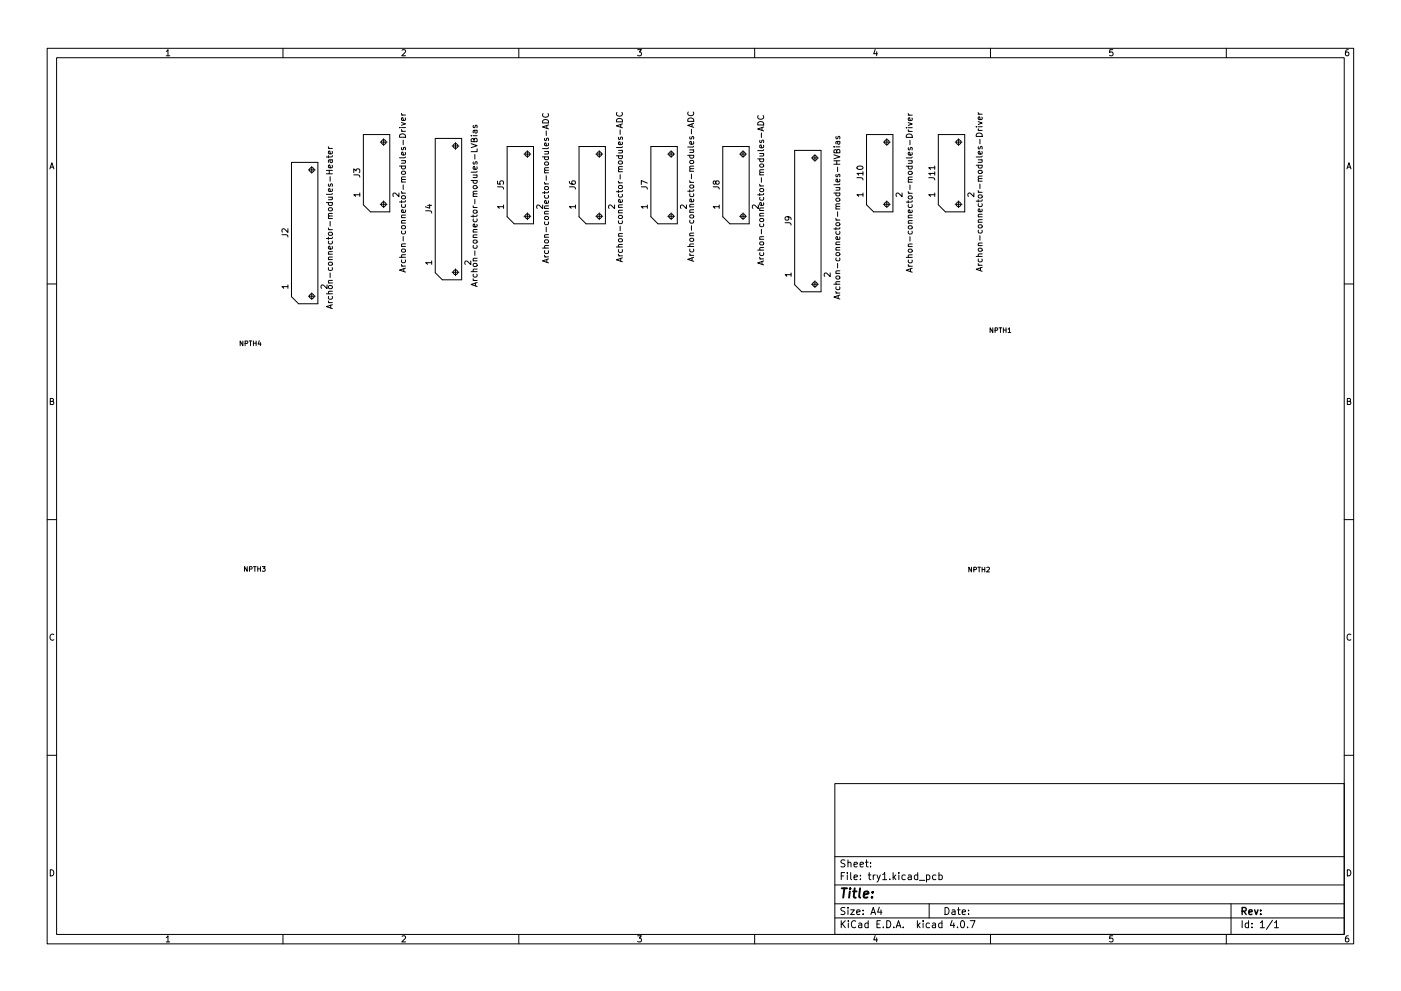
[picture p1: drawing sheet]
<svg xmlns="http://www.w3.org/2000/svg" width="297mm" height="210mm" viewBox="0 0 297 210" stroke-linecap="round" stroke-linejoin="round" font-family="sans-serif">
<g fill="none" stroke="#000" stroke-width=".21">
<path d="M10 10.2h277v190.1h-277zM12 12.2h273v186.1h-273zM35.2 10.9l.4-.4v1.3M35.2 11.8h.8M60 10.2v2M85.2 10.7l.5-.2 .3 .4-.8 .9h.8M110 10.2v2M135.2 10.5h.8l-.4 .5 .3 .2v.5l-.2 .1-.5-.1M160 10.2v2M185.6 10.5l-.4 .9h.9M185.9 11v.8M210 10.2v2"/>
<path d="M235.9 10.5h-.6l-.1 .7 .7-.1v.6l-.2 .1-.5-.1M260 10.2v2M285.9 10.5l-.4 .1-.2 .2-.1 .8 .3 .2 .4-.1v-.6l-.4-.1-.3 .3M10.6 35.8l.4-1.3 .4 1.3M10.7 35.5h.6M61.8 34.4h5.6v30h-4.1l-1.5-1.5zM65.4 36h1.4M66.1 35.3v1.5M69.2 36.9h1.3M69.2 36.1h1.3M69.6 31.1l.3 .4M69.6 33v.5"/>
<path d="M69.6 31.5h.9M69.7 39.1l-.1 .3 .2 .1h.2l.1-.4h.3v.4M69.8 36.1v.8M69.9 33.9l.3 .6 .3-.2-.1-.4M70 37.5v.9M70.4 35.1l.1 .3-.2 .2-.6-.1v-.4l.2-.1 .2 .6M70.4 32.1l.1 .4-.2 .1h-.6v-.5l.2-.1 .2 .6M70.5 33.9l-.8 .1v.5M70.5 33l-.2 .3h-1.1M75 37.1l1.1 .1 .2 .4M75 36.6v-.8l.5 .5 .1-.4h.6l.1 .2-.1 .5M77 28.5h5.6v16.4h-4.1l-1.5-1.5z"/>
<path d="M80.6 30.1h1.5M81.3 29.4v1.5M84.7 27.1h.1M84.7 35.2h1.3M84.9 28.5a.66 .66 0 0 1 .7-.1 .66 .66 0 0 1 .4 .7h-1.3zM85.1 27.5l.3 .4M85.1 26l.9 .3-.9 .3M85.1 24l.3 .4M85.1 38.6h.9M85.1 27.9h.9M85.1 27.1h.9M85.1 34.1h.9"/>
<path d="M85.1 24.4h.9M85.2 36.4l.5-.1 .3 .4-.3 .3h-.3l-.3-.3zM85.2 35.2l-.1 .4 .3 .2 .5-.1v-.5M85.2 31.3l-.1 .3 .2 .2 .2-.1 .1-.4h.3v.5M85.5 29.7v1M85.5 39.2v1M85.8 34.1l.1 .5h-.8M85.9 32.3l.1 .4-.2 .2-.6-.1v-.5h.2l.1 .6M85.9 25l.1 .4-.2 .2-.6-.1v-.5h.2l.1 .6M86 38.1h-.8v.5M86 37.5l-.8 .1-.1 .3 .2 .2M86 33.3l-.2 .2h-1.1"/>
<path d="M92.3 29.4h5.6v30h-4.1l-1.5-1.5zM95.9 31h1.4M96.6 30.2v1.5M99.9 30.5l1.3 .4-1.3 .4M99.9 28.8h.1M99.9 38.3h1.3M100.3 37.1h.9M100.3 28.8h.9M100.4 38.3l-.1 .3 .3 .3 .5-.1v-.5M100.4 34.4l-.1 .3 .2 .1h.2l.1-.4h.3v.4M100.4 26.6l-.1 .3 .2 .2 .2-.1 .1-.4h.3v.5M100.4 39.4h.6l.1 .5-.7 .1-.1-.2z"/>
<path d="M100.5 29.6l.2-.3 .5 .3v.5h-1.3l.1-.6h.4l.1 .6M100.6 27.6l.3 .6 .3-.1-.1-.5M100.7 32.8v.9M101 37.1l.1 .5-.8 .1M101.1 35.4l.1 .3-.2 .2h-.6v-.5l.2-.1 .1 .6M101.2 36.3l-.2 .2h-1.1M101.2 31.6v.6h-1.3M101.2 27.6l-.8 .1v.5M105.5 39.6l1.1 .1 .2 .4M105.5 38.4v.6l.6 .1-.1-.6 .6-.1 .2 .2-.2 .5M107.5 31.1h5.6v16.4h-4.1l-1.5-1.5zM111.1 32.7h1.4"/>
<path d="M111.8 32v1.4M115 33.3h1.3M115.1 24.1a.56 .56 0 0 0 .6 .8 .56 .56 0 0 0 .5-.8M115.2 25.5a.66 .66 0 0 1 .8-.1 .66 .66 0 0 1 .3 .7h-1.3zM115.5 38.7l.2 .3M115.5 39h.8M115.5 36.7h.8M115.5 32.1h.8M115.5 33.3v.3l.2 .3 .5-.1v-.5M115.5 29.3v.4l.1 .1h.2l.1-.5h.3v.5M115.6 39.6h.6v.5l-.6 .1-.1-.2zM115.6 34.4h.6v.5l-.6 .1-.1-.2z"/>
<path d="M115.8 27.8v.9M115.8 37.3v.9M115.9 26.6v.6M116.2 32.1v.5l-.7 .1M116.2 30.4l.1 .3-.2 .2h-.6v-.5l.3-.1 .1 .6M116.3 36.1l-.8 .1 .1 .5M116.3 35.6h-.8v.3l.1 .2M116.3 31.3l-.2 .2h-1.1M116.3 26.5l-1.3 .4 1.3 .5M120.7 39.6l1.1 .1 .2 .4M120.7 38.5l.1 .4 .2 .1 .8 .1 .2-.2-.1-.5-.6 .1-.1 .4 .3 .2M122.8 31.1h5.6v16.4h-4.1l-1.5-1.5z"/>
<path d="M126.3 32.7h1.5M127.1 32v1.4M130.7 33.1h1.3M130.8 23.9a.56 .56 0 0 0 .5 .8 .56 .56 0 0 0 .5-.8M130.9 25.3a.66 .66 0 0 1 .7-.1 .66 .66 0 0 1 .4 .7h-1.3zM131.1 38.4l.3 .4M131.1 31.9h.9M131.1 38.8h.9M131.1 36.4h.9M131.2 33.1l-.1 .3 .3 .3 .5-.2v-.4M131.2 29.1l-.1 .3 .2 .2 .2-.1 .1-.4h.3v.5M131.2 39.4h.6l.1 .5h-.7l-.1-.1z"/>
<path d="M131.2 34.2h.6l.1 .5h-.7l-.1-.1zM131.5 27.5v1M131.5 37v1M131.6 26.4v.6M131.8 31.9l.1 .5h-.8M131.9 30.1l.1 .4-.2 .2-.6-.1v-.5h.2l.1 .6M132 35.9l-.8 .1v.4M132 35.3l-.8 .1-.1 .3 .2 .2M132 31.1l-.2 .2h-1.1M132 26.3l-1.3 .4 1.3 .4M136 39.6l1.1 .1 .1 .4M137.2 38.9l-1.2-.6v.9"/>
<path d="M138 31.1h5.6v16.4h-4.1l-1.5-1.5zM141.6 32.7h1.4M142.3 32v1.4M145.8 33h1.3M145.9 23.8a.56 .56 0 0 0 .5 .8 .56 .56 0 0 0 .6-.8M146 25.1a.66 .66 0 0 1 .7 0 .66 .66 0 0 1 .4 .7h-1.3zM146.2 38.3l.3 .4M146.2 38.7h.9M146.2 36.3h.9M146.2 31.8h.9M146.3 33l-.1 .3 .3 .3 .5-.2v-.4M146.3 29l-.1 .3 .2 .2 .2-.1 .1-.4h.3v.5"/>
<path d="M146.4 39.3h.6v.5h-.6l-.2-.1zM146.4 34.1h.6v.5h-.6l-.2-.1zM146.6 27.4v1M146.6 36.9v1M146.7 26.3v.6M147 31.8v.5h-.8M147 30l.1 .4-.2 .2-.6-.1v-.5h.2l.2 .6M147.1 35.8l-.8 .1 .1 .4M147.1 35.2l-.8 .1-.1 .3 .2 .2M147.1 31l-.2 .2h-1.1M147.1 26.2l-1.3 .4 1.3 .4M151.2 39.6l1.1 .1 .2 .4"/>
<path d="M151.8 38.6l.2-.2h.2l.3 .2-.1 .4-.4 .1-.4-.7-.3 .1v.5l.2 .1 .3-.2M153.2 31.1h5.6v16.4h-4.1l-1.5-1.5zM156.8 32.7h1.5M157.5 32v1.4M160.6 33.7h1.3M160.8 24.5a.56 .56 0 0 0 .5 .8 .56 .56 0 0 0 .5-.8M160.8 25.9a.66 .66 0 0 1 .8-.1 .66 .66 0 0 1 .3 .7h-1.3zM161.1 39.1l.2 .4M161.1 39.5h.8M161.1 37.1h.8M161.1 32.6h.8M161.1 33.7v.4l.2 .2 .6-.1v-.5"/>
<path d="M161.1 29.8v.3l.2 .2 .1-.1 .2-.4h.3v.5M161.2 34.9h.6l.1 .4-.7 .1-.1-.2zM161.4 28.2v1M161.4 37.7v1M161.6 27.1v.6M161.8 32.6l.1 .4-.8 .1M161.9 30.8v.4l-.2 .2-.6-.1v-.5l.3-.1 .1 .7M161.9 36.6h-.8l.1 .5M161.9 36l-.8 .1v.3l.2 .2M161.9 31.8l-.2 .2h-1.1M161.9 26.9l-1.3 .5 1.3 .4M168.5 31.9h5.6v30h-4.1l-1.5-1.5z"/>
<path d="M172.1 33.5h1.4M172.8 32.8v1.4M176.8 32.8l1.3 .5-1.3 .4M176.8 31.2h.1M176.8 34.8h1.3M176.8 34.1h1.3M177.2 39.8h.9M177.2 31.2h.9M177.3 37l-.1 .3 .2 .2 .2-.1 .1-.4h.3v.5M177.3 29l-.1 .3 .2 .2 .2-.1 .1-.4h.3v.5M177.4 32l.2-.3 .5 .2v.5h-1.3l.1-.6 .4 .1 .1 .5M177.4 34.1v.7"/>
<path d="M177.5 30l.3 .6 .3-.2-.1-.4M177.6 35.4v1M177.9 39.8l.1 .5h-.8M178 38l.1 .4-.2 .2-.6-.1v-.5h.2l.1 .6M178.1 39l-.2 .2h-1.1M178.1 30l-.8 .1v.4M181.7 37.7l1.1 .1 .2 .4M181.8 35.3a.61 .61 0 0 1 .7-.1 .61 .61 0 0 1 .4 .6 .75 .75 0 0 1-1.2-.3zM183 36.8h-1.3l.4 .4M183 36.4v.8M183.7 28.5h5.6v16.4h-4.1l-1.5-1.5zM187.3 30.1h1.4"/>
<path d="M188 29.4v1.5M192.1 27.1h.2M192.1 35.3h1.3M192.2 28.7a.68 .68 0 0 1 .8-.2 .68 .68 0 0 1 .4 .7h-1.3zM192.6 27.5l.2 .4M192.6 26l.8 .3-.8 .3M192.6 24.1l.2 .3M192.6 34.1h.8M192.6 38.6h.8M192.6 27.9h.8M192.6 27.1h.8M192.6 24.4h.8"/>
<path d="M192.6 36.5l.6-.2 .2 .5-.2 .2h-.4l-.2-.2zM192.6 35.3v.3l.2 .3 .6-.2v-.4M192.6 31.3v.3l.1 .2h.2l.1-.5h.4v.5M192.9 29.8v.9M192.9 39.3v.9M193.3 34.1l.1 .5-.8 .1M193.4 32.4v.3l-.2 .2-.6-.1v-.4l.3-.1 .1 .6M193.4 25v.4l-.2 .2-.6-.1v-.5h.3l.1 .6M193.4 38.1l-.8 .1 .1 .4M193.4 37.6h-.8v.3l.1 .2M193.4 33.3l-.2 .2h-1.1M196.9 37.7l1.1 .1 .2 .4"/>
<path d="M198.2 36.8h-1.3l.4 .4M198.2 35.6h-1.3l.4 .3M198.2 35.2v.7M198.2 36.4v.8M198.9 28.5h5.6v16.4h-4.1l-1.5-1.5zM202.5 30.1h1.5M203.2 29.4v1.5M207 26.9h.1M207 35.1h1.2M207 28.5a.68 .68 0 0 1 .8-.2 .68 .68 0 0 1 .4 .6h-1.2zM207.4 27.3l.2 .4M207.4 25.8l.8 .3-.8 .3"/>
<path d="M207.4 23.9l.2 .3M207.4 38.4h.8M207.4 33.9h.8M207.4 27.7h.8M207.4 26.9h.8M207.4 24.2h.8M207.5 36.3l.5-.2 .2 .5-.2 .2h-.4l-.2-.2zM207.5 35.1l-.1 .3 .2 .3 .6-.2v-.4M207.5 31.1l-.1 .3 .2 .2 .2-.1 .1-.4h.3v.5M207.8 29.6v.9M207.8 39v1M208.1 33.9l.1 .5-.8 .1"/>
<path d="M208.2 32.2v.3l-.1 .2-.6-.1v-.4l.2-.1 .1 .6M208.2 24.8v.4l-.1 .2-.6-.1v-.5h.2l.1 .6M208.2 37.9l-.7 .1v.4M208.2 37.4h-.7l-.1 .3 .2 .2M208.2 33.1l-.1 .2h-1.1M285.6 35.8l.4-1.3 .4 1.3M285.7 35.5h.6M59.8 49.8l1.1 .1 .1 .4M61 48.5v.8l-.9-.8-.3 .3 .1 .5M69.2 43h1.3M69.6 48.4l.3 .3M69.6 55.1h.9"/>
<path d="M69.6 53.9h.9M69.6 50.3v.5M69.6 48.7h.9M69.6 46.4h.9M69.6 41.8h.9M69.7 56.8l-.1 .3 .3 .3 .5-.1v-.5M69.7 55.7l.5-.1 .3 .4-.3 .3h-.3l-.3-.3zM69.7 51.1l-.1 .4 .3 .3 .5-.2v-.5M69.7 49.4l.5-.1 .3 .4-.3 .2h-.3l-.3-.2zM69.7 43l-.1 .3 .3 .3 .5-.1v-.5M69.7 44.1h.7v.5l-.7 .1-.1-.2zM70 47v.9"/>
<path d="M70 57.9v1M70.4 41.8v.5l-.8 .1M70.4 52.3l.1 .4-.2 .1h-.6v-.5l.2-.1 .2 .6M70.4 40.1l.1 .3-.2 .2h-.6v-.5l.2-.1 .2 .6M70.5 59.5l-.8 .1v.4M70.5 54.5l-.8 .1v.5M70.5 53.4h-.8v.5M70.5 50.3l-.2 .3h-1.1M70.5 45.8l-.8 .1v.5M70.5 45.3h-.8l-.1 .3 .2 .2M70.5 41l-.2 .2h-1.1M76.3 41.3h-1.3l.4 .4"/>
<path d="M76.3 40.9v.8M80.6 43.3h1.5M81.3 42.6v1.5M84.6 40.9v.8l-.9-.8-.4 .3 .1 .5M84.7 54.6h1.3M85.1 56.1l.3 .4M85.1 40.6l.3 .4M85.1 41h.9M85.1 47.3h.9M85.1 56.5h.9M85.1 52.3h.9M85.1 46.2h.9"/>
<path d="M85.1 42.6v.4M85.2 55.1l-.1 .4 .3 .2 .5-.1v-.5M85.2 53l.5-.2 .3 .5-.3 .2h-.3l-.3-.2zM85.2 49l-.1 .4 .3 .2 .5-.1v-.5M85.2 48l.5-.1 .3 .4-.3 .2h-.3l-.3-.2zM85.2 43.4l-.1 .4 .3 .2 .5-.1v-.5M85.2 41.6h.6l.1 .5h-.7l-.1-.2zM85.5 50.2v.9M85.6 57v.6M85.9 44.5l.1 .4-.2 .2-.6-.1v-.5h.2l.1 .6M86 56.9l-1.3 .4 1.3 .4M86 54l-.8 .1v.5"/>
<path d="M86 51.7l-.8 .1v.5M86 46.8h-.8v.5M86 45.6l-.8 .1v.5M86 42.6l-.2 .3h-1.1M90.3 44.7l1 .1 .2 .4M90.7 43.6h.8M91.1 43.4v.8l-.9-.3M91.5 55.7h-1.2l.3 .4M91.5 55.4v.7M95.9 57.8h1.4M96.6 57v1.5M99.8 55.4v.8l-.9-.8-.4 .2 .2 .5"/>
<path d="M99.9 57.6h1.3M100.3 59.1l.3 .4M100.3 43.7l.3 .3M100.3 59.5h.9M100.3 55.3h.9M100.3 50.4h.9M100.3 49.2h.9M100.3 45.6v.5M100.3 44h.9M100.3 41.7h.9M100.4 58.2l-.1 .3 .3 .3 .5-.1v-.5M100.4 52.1l-.1 .3 .3 .3 .5-.1v-.5"/>
<path d="M100.4 51l.5-.1 .3 .4-.3 .3h-.3l-.3-.3zM100.4 46.4l-.1 .4 .3 .3 .5-.2v-.5M100.4 44.7l.5-.1 .3 .4-.3 .2h-.3l-.3-.2zM100.4 55.9h.6l.1 .5-.7 .1-.1-.2zM100.7 42.3v.9M100.7 53.2v1M101.1 47.6l.1 .4-.2 .1h-.6v-.5l.2-.1 .1 .6M101.2 59.9l-1.3 .5 1.3 .4M101.2 57.1l-.8 .1v.4M101.2 54.8l-.8 .1v.4M101.2 49.8l-.8 .1v.5M101.2 48.7h-.8v.5"/>
<path d="M101.2 45.6l-.2 .3h-1.1M101.2 41.1l-.8 .1v.5M101.2 40.6h-.8l-.1 .3 .2 .2M106.8 43.9h-1.3l.4 .3M106.8 43.5v.7M111.1 45.9h1.4M111.8 45.2v1.4M115 52.6h1.3M115.1 43.5v.8l-.9-.8-.4 .2 .1 .5M115.5 54.1l.2 .4M115.5 50.3h.8M115.5 54.5h.8"/>
<path d="M115.5 45.4h.8M115.5 44.2h.8M115.5 40.6v.5M115.5 53.2v.3l.2 .3 .5-.1v-.5M115.5 47.1v.3l.2 .3 .5-.1v-.5M115.5 46l.6-.1 .2 .4-.2 .3h-.4l-.2-.3zM115.5 41.4v.4l.2 .2 .5-.1v-.5M115.6 50.9h.6v.5l-.6 .1-.1-.2zM115.8 48.2v1M115.9 55.1v.6M116.2 42.6l.1 .4-.2 .1h-.6v-.5l.3-.1 .1 .6M116.3 54.9l-1.3 .5 1.3 .4"/>
<path d="M116.3 52.1h-.8l.1 .5M116.3 49.8l-.8 .1 .1 .4M116.3 44.8l-.8 .1 .1 .5M116.3 43.7h-.8l.1 .5M116.3 40.6l-.2 .3h-1.1M122 43.9h-1.3l.4 .3M122 43.5v.7M126.3 45.9h1.5M127.1 45.2v1.4M130.3 43.5v.8l-.9-.8-.4 .2 .1 .5M130.7 52.4h1.3M131.1 53.9l.3 .4"/>
<path d="M131.1 54.3h.9M131.1 50.1h.9M131.1 45.1h.9M131.1 44h.9M131.1 40.4v.5M131.2 52.9l-.1 .4 .3 .3 .5-.2v-.5M131.2 46.8l-.1 .4 .3 .2 .5-.1v-.5M131.2 41.2l-.1 .4 .3 .2 .5-.1v-.5M131.2 50.7h.6l.1 .5-.7 .1-.1-.2zM131.2 45.8h.6l.1 .4-.7 .1-.1-.2zM131.5 48v1M131.6 54.8v.6"/>
<path d="M131.9 42.4l.1 .3-.2 .2-.6-.1v-.4l.2-.1 .1 .6M132 54.7l-1.3 .4 1.3 .4M132 51.9h-.8v.5M132 49.6h-.8v.5M132 44.6l-.8 .1v.4M132 43.5h-.8v.5M132 40.4l-.2 .3h-1.1M137.2 43.9h-1.2l.3 .3M137.2 43.5v.7M141.6 45.9h1.4M142.3 45.2v1.4M145.5 43.5v.8l-.9-.8-.3 .2 .1 .5"/>
<path d="M145.8 52.3h1.3M146.2 53.8l.3 .4M146.2 54.2h.9M146.2 50h.9M146.2 45h.9M146.2 43.9h.9M146.2 40.3v.5M146.3 52.8l-.1 .4 .3 .3 .5-.2v-.5M146.3 46.7l-.1 .4 .3 .2 .5-.1v-.5M146.3 45.7l.5-.1 .3 .4-.3 .3h-.3l-.3-.3zM146.3 41.1l-.1 .4 .3 .2 .5-.1v-.5M146.4 50.6h.6v.5l-.6 .1-.2-.2z"/>
<path d="M146.6 47.9v1M146.7 54.7v.6M147 42.3l.1 .3-.2 .2-.6-.1v-.4l.2-.1 .2 .6M147.1 54.6l-1.3 .4 1.3 .4M147.1 51.8h-.8l.1 .5M147.1 49.5h-.8l.1 .5M147.1 44.5l-.8 .1 .1 .4M147.1 43.4h-.8l.1 .5M147.1 40.3l-.2 .3h-1.1M152.5 43.9h-1.3l.4 .3M152.5 43.5v.7M156.8 45.9h1.5"/>
<path d="M157.5 45.2v1.4M160.6 53.1h1.3M160.8 43.5v.8l-.9-.8-.4 .2 .1 .5M161.1 54.6l.2 .3M161.1 54.9h.8M161.1 50.8h.8M161.1 45.8h.8M161.1 44.7h.8M161.1 41v.5M161.1 53.6v.4l.2 .2 .6-.1v-.5M161.1 47.5v.4l.2 .2 .6-.1v-.5M161.1 41.9v.3l.2 .3 .6-.1v-.5"/>
<path d="M161.2 51.4h.6l.1 .5h-.7l-.1-.2zM161.2 46.4h.6l.1 .5-.7 .1-.1-.2zM161.2 40.1h.6l.1 .4-.7 .1-.1-.2zM161.4 48.6v1M161.6 55.5v.6M161.9 43v.4l-.2 .2-.6-.1v-.5h.3l.1 .6M161.9 55.4l-1.3 .4 1.3 .4M161.9 52.5l-.8 .1 .1 .5M161.9 50.2l-.8 .1 .1 .5M161.9 45.3h-.8l.1 .5M161.9 44.1l-.8 .1 .1 .5M161.9 41l-.2 .3h-1.1"/>
<path d="M166.5 47.3h1l.2 .4M167 46l.2 .2v.4l-.6 .1-.1-.5 .2-.2h.7l.3 .2v.4M167.7 58.3h-1.2l.3 .3M167.7 57.9v.7M172.8 59.6v1.4M176 57.9v.8l-.9-.8-.4 .3 .2 .4M176.8 41h1.3M177.2 46.3l.3 .4M177.2 58h.9M177.2 53h.9M177.2 51.9h.9M177.2 48.3v.5"/>
<path d="M177.2 46.7h.9M177.2 44.3h.9M177.3 54.7l-.1 .4 .3 .2 .5-.1v-.5M177.3 49.1l-.1 .4 .3 .2 .5-.1v-.5M177.3 42.2l.5-.2 .3 .5-.3 .2h-.3l-.3-.2zM177.3 41l-.1 .3 .3 .3 .5-.2v-.4M177.3 58.6h.6l.1 .5-.7 .1-.1-.2zM177.3 53.7h.6l.1 .4-.7 .1-.1-.2zM177.3 47.3h.6l.1 .5h-.7l-.1-.1zM177.6 44.9v1M177.6 55.9v1M178 50.3l.1 .3-.2 .2-.6-.1v-.4l.2-.1 .1 .6"/>
<path d="M178.1 59.8h-.8v.5M178.1 57.5h-.8v.5M178.1 52.5l-.8 .1v.4M178.1 51.4h-.8v.5M178.1 48.3l-.2 .3h-1.1M178.1 43.8l-.8 .1v.4M178.1 43.2l-.8 .1-.1 .3 .2 .2M183 41.3h-1.3l.4 .4M183 40.9v.8M187.3 43.3h1.4M188 42.6v1.5M191.3 40.9v.8l-.9-.8-.4 .3 .1 .5"/>
<path d="M192.1 54.6h1.3M192.6 56.1l.2 .4M192.6 40.6l.2 .4M192.6 52.3h.8M192.6 56.5h.8M192.6 47.4h.8M192.6 46.2h.8M192.6 42.6v.5M192.6 41h.8M192.6 55.2v.3l.2 .3 .6-.2v-.4M192.6 49v.4l.2 .3 .6-.2v-.5M192.6 43.4v.4l.2 .2 .6-.1v-.5"/>
<path d="M192.7 52.9h.6l.1 .5-.7 .1-.1-.2zM192.7 48h.6l.1 .4-.7 .1-.1-.2zM192.7 41.6h.6l.1 .5-.7 .1-.1-.2zM192.9 50.2v1M193 57v.6M193.4 44.6v.3l-.2 .2h-.6v-.5l.3-.1 .1 .6M193.4 56.9l-1.3 .4 1.3 .5M193.4 54.1h-.8l.1 .5M193.4 51.8h-.8l.1 .5M193.4 46.8l-.8 .1 .1 .5M193.4 45.7h-.8l.1 .5M193.4 42.6l-.2 .3h-1.1"/>
<path d="M198.2 41.3h-1.3l.4 .4M198.2 40.9v.8M202.5 43.3h1.5M203.2 42.6v1.5M206.5 40.9v.8l-.9-.8-.4 .3 .1 .5M207 54.4h1.2M207.4 55.9l.2 .4M207.4 40.4l.2 .4M207.4 56.3h.8M207.4 52.1h.8M207.4 47.2h.8M207.4 46h.8"/>
<path d="M207.4 42.4v.5M207.4 40.8h.8M207.5 55l-.1 .3 .2 .3 .6-.2v-.4M207.5 48.8l-.1 .4 .2 .2 .6-.1v-.5M207.5 43.2l-.1 .4 .2 .2 .6-.1v-.5M207.5 52.7h.6l.1 .5-.7 .1-.1-.2zM207.5 47.8h.6l.1 .4-.7 .1-.1-.2zM207.5 41.4h.6l.1 .5-.7 .1-.1-.2zM207.8 50v1M207.9 56.8v.6M208.2 44.4v.3l-.1 .2h-.6v-.5l.2-.1 .1 .6M208.2 56.7l-1.2 .4 1.2 .5"/>
<path d="M208.2 53.9h-.7v.5M208.2 51.6h-.7v.5M208.2 46.6l-.7 .1v.5M208.2 45.5h-.7v.5M208.2 42.4l-.1 .3h-1.1M10 60.2h2M51.5 72.3v1l-.6-1v1M52 72.9l.4-.1 .1-.4-.5-.1v1M52.8 72.3h.6M53.1 72.3v1M53.7 72.3v1M53.7 72.8h.6"/>
<path d="M54.3 72.3v1M55 72.3l-.3 .7h.6M55.2 72.7v.6M61 60.8h-1.2l.3 .4M61 60.4v.8M65.4 62.8h1.4M66.1 62.1v1.5M69.2 62.3h1.3M69.3 60.4v.8l-.9-.8-.3 .3 .1 .5M69.6 63.8l.3 .4M69.6 64.2h.9M69.6 60h.9"/>
<path d="M69.7 62.9l-.1 .3 .3 .3 .5-.1v-.5M69.7 60.6h.7v.5l-.7 .1-.1-.2zM70.1 64.8v.6M70.5 64.6l-1.3 .5 1.3 .4M70.5 61.8l-.8 .1v.4M100.8 60.1v.6M172.1 60.3h1.4M176.8 60.3h1.3M177.2 61.8l.3 .4M177.2 62.2h.9M177.3 60.8l-.1 .4 .3 .3 .5-.2v-.5M177.7 62.7v.6"/>
<path d="M178.1 62.6l-1.3 .4 1.3 .4M210.5 69.6v1l-.6-1v1M211 70.1l.4-.1 .1-.4h-.5v1M211.8 69.6h.6M212.1 69.6v1M212.7 69.6v1M212.7 70h.6M213.3 69.6v1M213.7 69.8l.3-.2v1M213.7 70.6h.6M285 60.2h2M10.7 85.2l.5-.1 .1-.4-.6-.2v1.3h.5l.2-.4-.3-.2"/>
<path d="M285.7 85.2l.5-.1 .1-.4-.6-.2v1.3h.5l.2-.4-.3-.2M10 110.2h2M285 110.2h2M11.4 134.7a.58 .58 0 0 0-.8 .5 .58 .58 0 0 0 .8 .5M52.4 120.2v1l-.6-1v1M52.9 120.7h.5v-.4l-.5-.1v1M53.7 120.2h.6M54 120.2v1M54.7 120.2v1M54.7 120.7h.5M55.2 120.2v1M55.6 120.2h.6l-.3 .4 .3 .1v.4h-.6"/>
<path d="M206 120.3v1l-.6-1v1M206.5 120.9l.4-.1 .1-.4-.5-.1v1M207.3 120.3h.6M207.6 120.3v1M208.2 120.3v1M208.2 120.8h.6M208.8 120.3v1M209.2 120.4l.4-.1 .2 .3-.6 .7h.6M286.4 134.7a.58 .58 0 0 0-.8 .5 .58 .58 0 0 0 .8 .5M10 160.2h2M177 166.3h108v32h-108zM285 160.2h2"/>
<path d="M10.7 184.5a.66 .66 0 0 1 .7 .7 .66 .66 0 0 1-.7 .6zM35.2 198.9l.4-.4v1.3M35.2 199.8h.8M60 198.3v2M85.2 198.7l.5-.2 .3 .4-.8 .9h.8M110 198.3v2M135.2 198.5h.8l-.4 .5 .3 .2v.5l-.2 .1-.5-.1M160 198.3v2M177 194.8h108M177 191.8h108M177 187.8h108M177 181.8h108"/>
<path d="M178.4 195.3v1.5M178.4 185.8h.5M178.6 196l.6 .8M179.1 185.1h-.7v1.5M179.1 192.6l-.5-.1-.2 .2v.4l.6 .3 .1 .3-.2 .3h-.6M179.1 182.5l-.5-.1-.2 .2v.4l.6 .3 .1 .3-.2 .3h-.6M179.2 195.3l-.8 .9M179.6 185.1v.2M179.6 185.6v1M179.8 192.5v.2M179.8 183.1l.2-.2 .4 .1v.9M179.8 182.4v1.5"/>
<path d="M179.8 193v1M179.9 195.3v.2M179.9 195.8v1M180.4 193h.7l-.7 1h.7M180.4 185.1v1.3l.2 .2M181.1 186.1l.7-.1-.1-.3-.4-.1-.2 .2v.8h.6M181.1 183.4l.7-.1-.1-.3-.4-.1-.2 .2v.8h.6M181.4 195.5a.71 .71 0 0 0-1 .5 .71 .71 0 0 0 .7 .8l.3-.1M181.6 193.5l.8-.1-.1-.3-.4-.1-.3 .2 .1 .8h.6M182.1 195.9h.5l.1 .9M182.4 183.4l.7-.1-.1-.3-.4-.1-.2 .2v.8h.6M182.4 186.5v.1"/>
<path d="M182.4 185.7v.1M182.7 196.2l-.5 .1-.2 .2 .2 .3h.5M183 193.9v.1M183 193.1v.1M183.5 182.9h.6M183.7 182.4v1.3l.4 .2M184.1 195.9l-.5-.1-.2 .3 .1 .7h.6M184.1 195.3v1.5M184.1 185.6h.5M184.3 185.1v1.3l.3 .2M184.6 183.8v.1M184.6 183v.1"/>
<path d="M184.6 194l.5-1.5 .5 1.5M184.8 193.6h.7M185.1 185.6v1M185.6 198.5l-.4 .9h.9M185.6 185.6l-.5 .3M185.9 199v.8M185.9 196h.5M185.9 185.6l.4 1M186.4 192.5l-.3 1h.9M186.6 195.3h-.7v1.5h.7M186.6 185.6l-.5 1.4-.2 .1M186.8 193v1"/>
<path d="M187.1 185.6l.5-.5v1.5M187.1 186.6h.9M187.3 196.7v.1M188 195.3a.76 .76 0 0 1 .9 .8 .76 .76 0 0 1-.9 .7zM188.6 186.5v.1M189.4 185.1v1.5M189.5 196.7v.1M189.5 186.1l.4 .5M189.9 185.6l-.5 .6M190 196.8l.5-1.5 .5 1.5M190.1 196.4h.8M190.6 185.1v.2"/>
<path d="M190.6 185.6v1M191.5 196.7v.1M191.9 185.7l-.4-.1-.3 .3 .2 .7h.5M192.6 185.7h.5l.1 .9M193.2 186l-.5 .1-.2 .2 .2 .3h.5M194.5 195.3v1.5M194.6 185.7l-.5-.1-.2 .3 .1 .7h.6M194.6 185.1v1.5M194.6 196.3l.5 .5M194.9 186.8h1.2M195.1 195.8l-.6 .6M195.7 195.3v.2"/>
<path d="M195.7 195.8v1M196.4 185.7l.5-.1 .2 .3-.1 .7h-.6M196.4 185.6v1.5M197 191.8v3M197.1 195.9l-.5-.1-.2 .3 .1 .7h.6M197.7 195.9h.6l.1 .9M198.4 196.2l-.5 .1-.3 .2 .3 .3h.5M198.4 185.7l-.4-.1-.3 .3 .2 .7h.5M199.1 185.7l.4-.1 .3 .3-.2 .7h-.5M199.1 185.1v1.5M199.7 195.9l-.4-.1-.3 .3 .1 .7h.6M199.7 195.3v1.5"/>
<path d="M200.4 192.5a.76 .76 0 0 1 .8 .8 .76 .76 0 0 1-.8 .7zM201.9 193.1h.5l.1 .9M201.9 195.3l-.4 1h.9M202.2 195.8v1M202.5 193.4l-.5 .1-.2 .2 .2 .3h.5M203 196.7v.1M203 193h.6M203.2 192.5v1.3l.4 .2M203.9 195.4l.1-.1a.8 .8 0 0 1 .5 .8 .8 .8 0 0 1-.5 .7 1 1 0 0 1-.1-1.4zM204 193.5l.7-.1-.1-.3-.4-.1-.2 .2 .1 .8h.5M205.1 196.7v.1M205.4 193.9v.1"/>
<path d="M205.4 193.1v.1M205.7 195.3h1l-.6 1.5M210 198.3v2M235.9 198.5h-.6l-.1 .7 .7-.1v.6l-.2 .1-.5-.1M260 198.3v2M261 191.8v6.5M263.4 195.3v1.5M264.7 195.9l-.4-.1-.3 .3 .1 .7h.6M264.7 195.3v1.5M265.4 196.7v.1M265.4 195.9v.1M267.2 195.8l.4-.5v1.5"/>
<path d="M267.2 196.8h.9M269.8 195.3l-1.3 1.9M270.2 195.8l.4-.5v1.5M270.2 196.8h.9M285.7 184.5a.66 .66 0 0 1 .7 .7 .66 .66 0 0 1-.7 .6zM285.9 198.5l-.4 .1-.2 .3-.1 .7 .3 .2 .4-.1v-.6l-.4-.1-.3 .3"/>
<circle cx="66.1" cy="36" r=".51"/>
<circle cx="81.3" cy="30.1" r=".51"/>
<circle cx="96.6" cy="31" r=".51"/>
<circle cx="111.8" cy="32.7" r=".51"/>
<circle cx="127.1" cy="32.7" r=".51"/>
<circle cx="142.3" cy="32.7" r=".51"/>
<circle cx="157.5" cy="32.7" r=".51"/>
<circle cx="172.8" cy="33.5" r=".51"/>
<circle cx="188" cy="30.1" r=".51"/>
<circle cx="203.2" cy="30.1" r=".51"/>
<circle cx="81.3" cy="43.3" r=".51"/>
<circle cx="96.6" cy="57.8" r=".51"/>
<circle cx="111.8" cy="45.9" r=".51"/>
<circle cx="127.1" cy="45.9" r=".51"/>
<circle cx="142.3" cy="45.9" r=".51"/>
<circle cx="157.5" cy="45.9" r=".51"/>
<circle cx="188" cy="43.3" r=".51"/>
<circle cx="203.2" cy="43.3" r=".51"/>
<circle cx="66.1" cy="62.8" r=".51"/>
<circle cx="172.8" cy="60.3" r=".51"/>
</g>
<path d="M263.4 193.3l.7-.1 .1-.2-.1-.3-.7-.2v1.5M263.7 193.3l.5 .7M264.8 193.5l.7-.1-.1-.3-.4-.1-.2 .2 .1 .8h.5M266 193l.4 1 .3-1M267.3 193.9v.1M267.3 193.1v.1" fill="none" stroke="#000" stroke-width=".3"/>
<path d="M178.5 188.5h1.1M179 188.5l-.2 2M180.2 189.1l-.2 1.4M180.3 188.5l-.1 .2M180.8 189.1h.8M181.2 188.5l-.2 1.7 .1 .2 .3 .1M182.4 188.5l-.3 1.7 .3 .3M183.1 189.8l1-.2v-.4h-.8l-.2 1 .2 .3 .6-.1M184.9 190.3v.2M185 189.2v.2" fill="none" stroke="#000" stroke-width=".4"/>
</svg>
